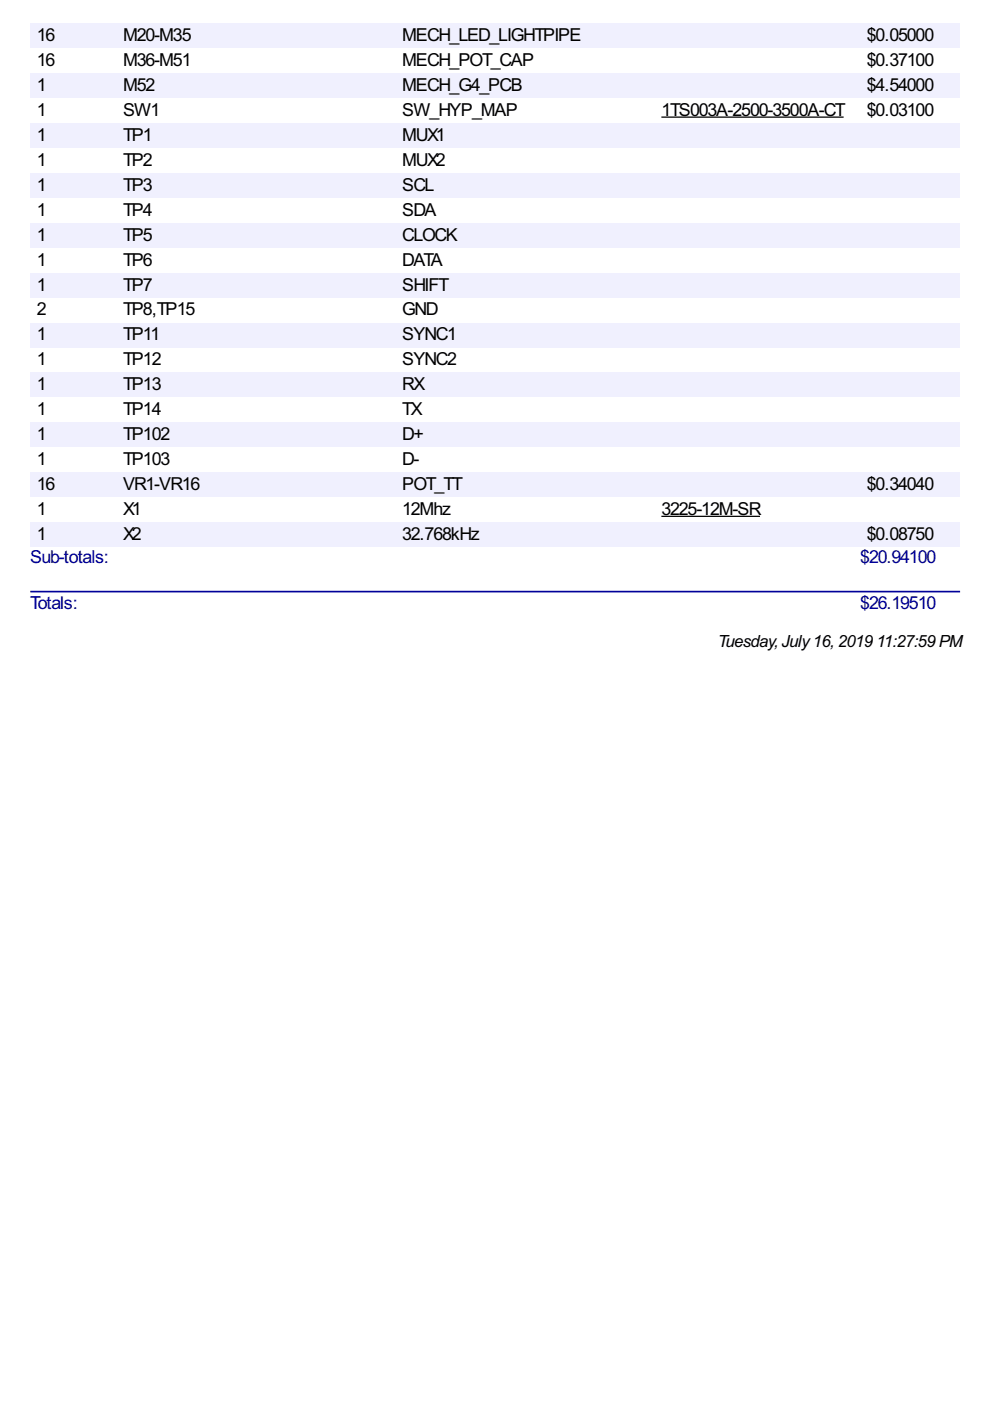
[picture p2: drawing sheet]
<svg xmlns="http://www.w3.org/2000/svg" width="210mm" height="297mm" viewBox="0 0 210 297" stroke-linecap="round" stroke-linejoin="round" font-family="sans-serif">
<defs><g id="words">
<g font-size="4.2">
<text x="7.8" y="8.7">16</text>
<text x="26.1" y="8.7">M20-M35</text>
<text x="85.3" y="8.7">MECH_LED_LIGHTPIPE</text>
<text x="183.8" y="8.7">$0.05000</text>
<text x="7.8" y="14">16</text>
<text x="26.1" y="14">M36-M51</text>
<text x="85.3" y="14">MECH_POT_CAP</text>
<text x="183.8" y="14">$0.37100</text>
<text x="7.8" y="19.3">1</text>
<text x="26.1" y="19.3">M52</text>
<text x="85.3" y="19.3">MECH_G4_PCB</text>
<text x="183.8" y="19.3">$4.54000</text>
<text x="7.8" y="24.6">1</text>
<text x="7.8" y="29.9">1</text>
<text x="26.1" y="24.6">SW1</text>
<text x="26.1" y="29.9">TP1</text>
<text x="85.3" y="24.6">SW_HYP_MAP</text>
<text x="85.3" y="29.9">MUX1</text>
<text x="140.2" y="24.6">1TS003A-2500-3500A-CT</text>
<text x="183.8" y="24.6">$0.03100</text>
<text x="7.8" y="35.1">1</text>
<text x="26.1" y="35.1">TP2</text>
<text x="85.3" y="35.1">MUX2</text>
<text x="7.8" y="40.4">1</text>
<text x="26.1" y="40.4">TP3</text>
<text x="85.3" y="40.4">SCL</text>
<text x="7.8" y="45.7">1</text>
<text x="26.1" y="45.7">TP4</text>
<text x="85.3" y="45.7">SDA</text>
<text x="7.8" y="51">1</text>
<text x="26.1" y="51">TP5</text>
<text x="85.3" y="51">CLOCK</text>
<text x="7.8" y="56.3">1</text>
<text x="26.1" y="56.3">TP6</text>
<text x="85.3" y="56.3">DATA</text>
<text x="7.8" y="61.6">1</text>
<text x="26.1" y="61.6">TP7</text>
<text x="85.3" y="61.6">SHIFT</text>
<text x="7.8" y="66.9">2</text>
<text x="26.1" y="66.9">TP8,TP15</text>
<text x="85.3" y="66.9">GND</text>
<text x="7.8" y="72.2">1</text>
<text x="7.8" y="77.5">1</text>
<text x="26.1" y="72.2">TP11</text>
<text x="26.1" y="77.5">TP12</text>
<text x="85.3" y="72.2">SYNC1</text>
<text x="85.3" y="77.5">SYNC2</text>
<text x="7.8" y="82.8">1</text>
<text x="26.1" y="82.8">TP13</text>
<text x="85.3" y="82.8">RX</text>
<text x="7.8" y="88">1</text>
<text x="26.1" y="88">TP14</text>
<text x="85.3" y="88">TX</text>
<text x="7.8" y="93.3">1</text>
<text x="26.1" y="93.3">TP102</text>
<text x="85.3" y="93.3">D+</text>
<text x="7.8" y="98.6">1</text>
<text x="26.1" y="98.6">TP103</text>
<text x="85.3" y="98.6">D-</text>
<text x="7.8" y="103.9">16</text>
<text x="26.1" y="103.9">VR1-VR16</text>
<text x="85.3" y="103.9">POT_TT</text>
<text x="183.8" y="103.9">$0.34040</text>
<text x="7.8" y="109.2">1</text>
<text x="26.1" y="109.2">X1</text>
<text x="85.3" y="109.2">12Mhz</text>
<text x="140.2" y="109.2">3225-12M-SR</text>
<text x="7.8" y="114.5">1</text>
<text x="26.1" y="114.5">X2</text>
<text x="85.3" y="114.5">32.768kHz</text>
<text x="183.8" y="114.5">$0.08750</text>
</g>
<g font-size="4.2" fill="#009">
<text x="6.4" y="119.4">Sub-totals:</text>
<text x="182.4" y="119.4">$20.94100</text>
<text x="6.4" y="129">Totals:</text>
<text x="182.4" y="129">$26.19510</text>
</g>
<g font-size="4">
<text x="152.2" y="137.2">Tuesday,July16,2019</text>
<text x="185.8" y="137.2">11:27:59 PM</text>
</g>
</g></defs>
<g fill="#f0f0fe">
<path d="M6.4 4.9h18.3v5.3h-18.3z"/>
<path d="M7.7 5h3.7v4.3h-3.7z"/>
<path d="M24.7 4.9h59.2v5.3h-59.2z"/>
<path d="M25.9 5h14.3v4.3h-14.3z"/>
<path d="M83.9 4.9h54.9v5.3h-54.9z"/>
<path d="M85.2 5h37.9v4.3h-37.9z"/>
<path d="M138.8 4.9h43.6v5.3h-43.6z"/>
<path d="M182.4 4.9h21.2v5.3h-21.2z"/>
<path d="M183.7 5h14v4.3h-14z"/>
<path d="M6.4 15.5h18.3v5.3h-18.3z"/>
<path d="M7.7 15.6h1.8v4.2h-1.8z"/>
<path d="M24.7 15.5h59.2v5.3h-59.2z"/>
<path d="M25.9 15.6h6.7v4.2h-6.7z"/>
<path d="M83.9 15.5h54.9v5.3h-54.9z"/>
<path d="M85.2 15.6h25.4v4.2h-25.4z"/>
<path d="M138.8 15.5h43.6v5.3h-43.6z"/>
<path d="M182.4 15.5h21.2v5.3h-21.2z"/>
<path d="M183.7 15.6h14v4.2h-14z"/>
</g>
<path d="M140.2 24.8h38.7" fill="none" stroke="#000" stroke-width=".26"/>
<g fill="#f0f0fe">
<path d="M6.4 26.1h18.3v5.3h-18.3z"/>
<path d="M7.7 26.2h1.8v4.2h-1.8z"/>
<path d="M24.7 26.1h59.2v5.3h-59.2z"/>
<path d="M25.9 26.2h6.1v4.2h-6.1z"/>
<path d="M83.9 26.1h54.9v5.3h-54.9z"/>
<path d="M85.2 26.2h9v4.2h-9z"/>
<path d="M138.8 26.1h43.6v5.3h-43.6z"/>
<path d="M182.4 26.1h21.2v5.3h-21.2z"/>
<path d="M6.4 36.7h18.3v5.2h-18.3z"/>
<path d="M7.7 36.8h1.8v4.2h-1.8z"/>
<path d="M24.7 36.7h59.2v5.2h-59.2z"/>
<path d="M25.9 36.8h6.1v4.2h-6.1z"/>
<path d="M83.9 36.7h54.9v5.2h-54.9z"/>
<path d="M85.2 36.8h6.6v4.2h-6.6z"/>
<path d="M138.8 36.7h43.6v5.2h-43.6z"/>
<path d="M182.4 36.7h21.2v5.2h-21.2z"/>
<path d="M6.4 47.2h18.3v5.3h-18.3z"/>
<path d="M7.7 47.3h1.8v4.3h-1.8z"/>
<path d="M24.7 47.2h59.2v5.3h-59.2z"/>
<path d="M25.9 47.3h6.1v4.3h-6.1z"/>
<path d="M83.9 47.2h54.9v5.3h-54.9z"/>
<path d="M85.2 47.3h11.7v4.3h-11.7z"/>
<path d="M138.8 47.2h43.6v5.3h-43.6z"/>
<path d="M182.4 47.2h21.2v5.3h-21.2z"/>
<path d="M6.4 57.8h18.3v5.3h-18.3z"/>
<path d="M7.7 57.9h1.8v4.3h-1.8z"/>
<path d="M24.7 57.8h59.2v5.3h-59.2z"/>
<path d="M25.9 57.9h6.1v4.3h-6.1z"/>
<path d="M83.9 57.8h54.9v5.3h-54.9z"/>
<path d="M85.2 57.9h9.6v4.3h-9.6z"/>
<path d="M138.8 57.8h43.6v5.3h-43.6z"/>
<path d="M182.4 57.8h21.2v5.3h-21.2z"/>
<path d="M6.4 68.4h18.3v5.3h-18.3z"/>
<path d="M7.7 68.5h1.8v4.2h-1.8z"/>
<path d="M24.7 68.4h59.2v5.3h-59.2z"/>
<path d="M25.9 68.5h7.7v4.2h-7.7z"/>
<path d="M83.9 68.4h54.9v5.3h-54.9z"/>
<path d="M85.2 68.5h11.4v4.2h-11.4z"/>
<path d="M138.8 68.4h43.6v5.3h-43.6z"/>
<path d="M182.4 68.4h21.2v5.3h-21.2z"/>
<path d="M6.4 79h18.3v5.3h-18.3z"/>
<path d="M7.7 79.1h1.8v4.2h-1.8z"/>
<path d="M24.7 79h59.2v5.3h-59.2z"/>
<path d="M25.9 79.1h8v4.2h-8z"/>
<path d="M83.9 79h54.9v5.3h-54.9z"/>
<path d="M85.2 79.1h4.3v4.2h-4.3z"/>
<path d="M138.8 79h43.6v5.3h-43.6z"/>
<path d="M182.4 79h21.2v5.3h-21.2z"/>
<path d="M6.4 89.5h18.3v5.3h-18.3z"/>
<path d="M7.7 89.7h1.8v4.2h-1.8z"/>
<path d="M24.7 89.5h59.2v5.3h-59.2z"/>
<path d="M25.9 89.7h9.8v4.2h-9.8z"/>
<path d="M83.9 89.5h54.9v5.3h-54.9z"/>
<path d="M85.2 89.7h4.5v4.2h-4.5z"/>
<path d="M138.8 89.5h43.6v5.3h-43.6z"/>
<path d="M182.4 89.5h21.2v5.3h-21.2z"/>
<path d="M6.4 100.1h18.3v5.3h-18.3z"/>
<path d="M7.7 100.2h3.7v4.3h-3.7z"/>
<path d="M24.7 100.1h59.2v5.3h-59.2z"/>
<path d="M25.9 100.2h16.2v4.3h-16.2z"/>
<path d="M83.9 100.1h54.9v5.3h-54.9z"/>
<path d="M85.2 100.2h12.5v4.3h-12.5z"/>
<path d="M138.8 100.1h43.6v5.3h-43.6z"/>
<path d="M182.4 100.1h21.2v5.3h-21.2z"/>
<path d="M183.7 100.2h14v4.3h-14z"/>
</g>
<path d="M140.2 109.5h20.9" fill="none" stroke="#000" stroke-width=".26"/>
<g fill="#f0f0fe">
<path d="M6.4 110.7h18.3v5.3h-18.3z"/>
<path d="M7.7 110.8h1.8v4.3h-1.8z"/>
<path d="M24.7 110.7h59.2v5.3h-59.2z"/>
<path d="M25.9 110.8h3.7v4.3h-3.7z"/>
<path d="M83.9 110.7h54.9v5.3h-54.9z"/>
<path d="M85.2 110.8h16.4v4.3h-16.4z"/>
<path d="M138.8 110.7h43.6v5.3h-43.6z"/>
<path d="M182.4 110.7h21.2v5.3h-21.2z"/>
<path d="M183.7 110.8h14v4.3h-14z"/>
</g>
<path d="M6.6 125.4h196.8" fill="none" stroke="#009" stroke-width=".35"/>
<use href="#words"/>
</svg>
